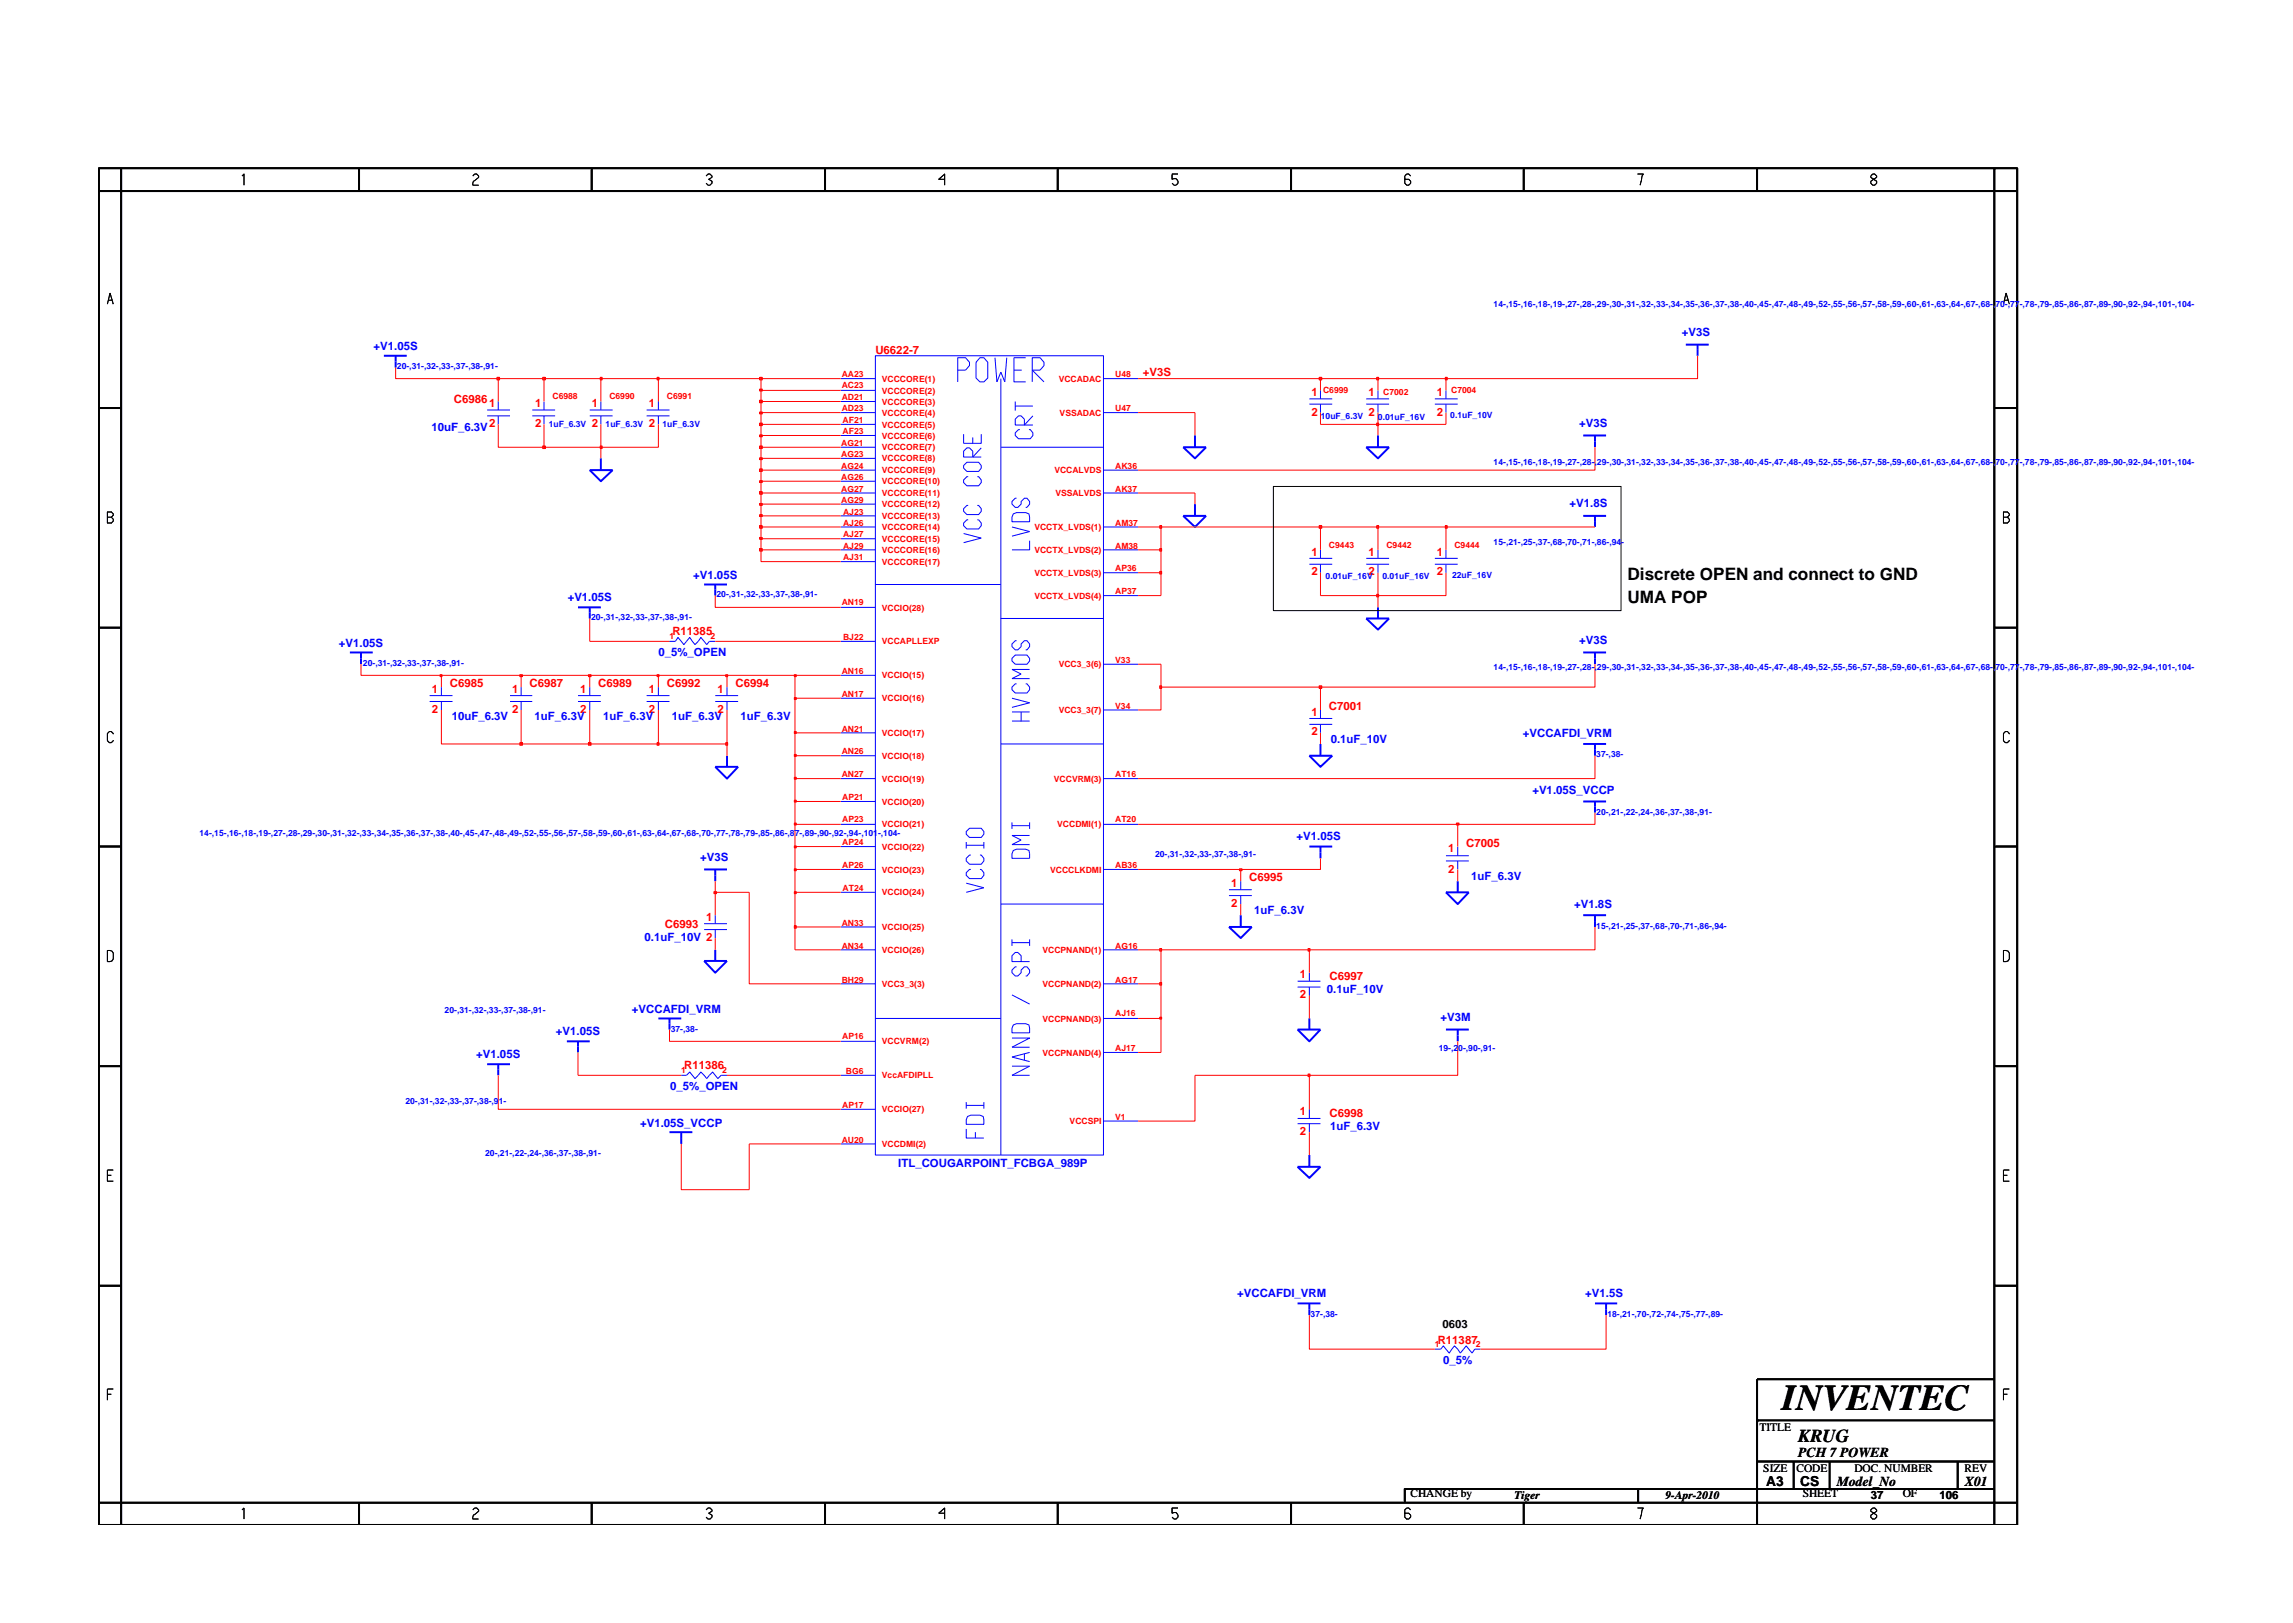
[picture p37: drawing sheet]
<svg xmlns="http://www.w3.org/2000/svg" width="297mm" height="210mm" viewBox="0 0 297 210" stroke-linecap="round" stroke-linejoin="round" font-family="sans-serif">
<defs><g id="words">
<text font-size="4.7" x="230.8" y="182.6">INVENTEC</text>
<text font-size="2.4" x="232.9" y="186.8">KRUG</text>
<g font-size="2.2">
<text x="210.8" y="75.2">Discrete OPEN and connect to GND</text>
<text x="210.8" y="78.1">UMA POP</text>
</g>
<g font-size="1.8">
<text x="232.9" y="188.8">PCH 7 POWER</text>
<text x="228.8" y="192.5">A3</text>
<text x="233.2" y="192.6">CS</text>
<text x="237.9" y="192.5">Model_No</text>
<text x="254.5" y="192.5">X01</text>
</g>
<g font-size="1.5" fill="#00f">
<text x="48.4" y="45.3">+V1.05S</text>
<text x="217.9" y="43.5">+V3S</text>
<text x="55.9" y="55.8">10uF_6.3V</text>
<text x="204.6" y="55.4">+V3S</text>
<text x="203.3" y="65.7">+V1.8S</text>
<text x="73.5" y="77.9">+V1.05S</text>
<text x="89.8" y="75">+V1.05S</text>
<text x="43.9" y="83.8">+V1.05S</text>
<text x="204.6" y="83.5">+V3S</text>
<text x="85.3" y="84.9">0_5%_OPEN</text>
<text x="58.5" y="93.2">10uF_6.3V</text>
<text x="69.3" y="93.2">1uF_6.3V</text>
<text x="78.1" y="93.2">1uF_6.3V</text>
<text x="87" y="93.2">1uF_6.3V</text>
<text x="95.9" y="93.2">1uF_6.3V</text>
<text x="197.3" y="95.5">+VCCAFDI_VRM</text>
<text x="172.4" y="96.2">0.1uF_10V</text>
<text x="198.5" y="102.9">+V1.05S_VCCP</text>
<text x="90.7" y="111.6">+V3S</text>
<text x="168" y="108.8">+V1.05S</text>
<text x="190.6" y="114">1uF_6.3V</text>
<text x="162.5" y="118.4">1uF_6.3V</text>
<text x="203.9" y="117.7">+V1.8S</text>
<text x="83.5" y="121.9">0.1uF_10V 2</text>
<text x="81.9" y="131.2">+VCCAFDI_VRM</text>
<text x="171.9" y="128.6">0.1uF_10V</text>
<text x="61.7" y="137.1">+V1.05S</text>
<text x="72" y="134.1">+V1.05S</text>
<text x="186.6" y="132.2">+V3M</text>
<text x="86.8" y="141.2">0_5%_OPEN</text>
<text x="82.9" y="146">+V1.05S_VCCP</text>
<text x="172.3" y="146.4">1uF_6.3V</text>
<text x="116.4" y="151.2">ITL_COUGARPOINT_FCBGA_989P</text>
<text x="160.3" y="168">+VCCAFDI_VRM</text>
<text x="205.4" y="168">+V1.5S</text>
<text x="186.9" y="176.6">0_5%</text>
</g>
<g font-size="1.5" fill="#f00">
<text x="113.4" y="45.9">U6622-7</text>
<text x="58.8" y="52.3">C6986</text>
<text x="63.4" y="52.8">1</text>
<text x="69.3" y="52.8">1</text>
<text x="76.7" y="52.8">1</text>
<text x="84" y="52.8">1</text>
<text x="148.1" y="48.7">+V3S</text>
<text x="169.9" y="51.3">1</text>
<text x="169.9" y="53.9">2</text>
<text x="177.3" y="51.3">1</text>
<text x="177.3" y="53.9">2</text>
<text x="186.1" y="51.3">1</text>
<text x="186.1" y="53.9">2</text>
<text x="63.4" y="55.3">2</text>
<text x="69.3" y="55.3">2</text>
<text x="76.7" y="55.3">2</text>
<text x="84" y="55.3">2</text>
<text x="169.9" y="72">1</text>
<text x="177.3" y="72">1</text>
<text x="186.1" y="72">1</text>
<text x="169.9" y="74.5">2</text>
<text x="177.3" y="74.5">2</text>
<text x="186.1" y="74.5">2</text>
<text x="87.1" y="82.3">R11385</text>
<text x="55.9" y="89.8">1</text>
<text x="58.3" y="89">C6985</text>
<text x="66.3" y="89.8">1</text>
<text x="68.6" y="89">C6987</text>
<text x="75.2" y="89.8">1</text>
<text x="77.5" y="89">C6989</text>
<text x="84" y="89.8">1</text>
<text x="86.4" y="89">C6992</text>
<text x="92.9" y="89.8">1</text>
<text x="95.3" y="89">C6994</text>
<text x="55.9" y="92.3">2</text>
<text x="66.3" y="92.3">2</text>
<text x="75.2" y="92.3">2</text>
<text x="84" y="92.3">2</text>
<text x="92.9" y="92.3">2</text>
<text x="169.9" y="92.7">1</text>
<text x="169.9" y="95.3">2</text>
<text x="172.2" y="92">C7001</text>
<text x="187.6" y="110.4">1</text>
<text x="187.6" y="113.1">2</text>
<text x="189.9" y="109.7">C7005</text>
<text x="91.5" y="119.3">1</text>
<text x="159.5" y="114.9">1</text>
<text x="159.5" y="117.5">2</text>
<text x="161.8" y="114.2">C6995</text>
<text x="86.1" y="120.2">C6993</text>
<text x="168.4" y="126.7">1</text>
<text x="168.4" y="129.3">2</text>
<text x="172.2" y="126.9">C6997</text>
<text x="88.6" y="138.5">R11386</text>
<text x="168.4" y="144.5">1</text>
<text x="168.4" y="147.1">2</text>
<text x="172.2" y="144.7">C6998</text>
<text x="186.2" y="174.1">R11387</text>
</g>
<g font-size="1.5">
<text x="186.9" y="172">0603</text>
<text x="227.9" y="185.3">TITLE</text>
<text x="228.4" y="190.7">SIZE</text>
<text x="232.7" y="190.7">CODE</text>
<text x="240.2" y="190.7">DOC. NUMBER</text>
<text x="254.5" y="190.7">REV</text>
<text x="182.7" y="194">CHANGE by</text>
<text x="196.2" y="194.3">Tiger</text>
<text x="215.8" y="194.3">9-Apr-2010</text>
<text x="233.5" y="194">SHEET</text>
<text x="242.3" y="194.3">37</text>
<text x="246.5" y="194">OF</text>
<text x="251.2" y="194.3">106</text>
</g>
<g font-size="1.1" fill="#00f">
<text x="193.5" y="39.8">14-,15-,16-,18-,19-,27-,28-,29-,30-,31-,32-,33-,34-,35-,36-,37-,38-,40-,45-,47-,48-,49-,52-,55-,56-,57-,58-,59-,60-,61-,63-,64-,67-,68-,70-,77-,78-,79-,85-,86-,87-,89-,90-,92-,94-,101-,104-</text>
<text x="51.4" y="47.8">20-,31-,32-,33-,37-,38-,91-</text>
<text x="71.1" y="55.3">1uF_6.3V</text>
<text x="78.4" y="55.3">1uF_6.3V</text>
<text x="85.8" y="55.3">1uF_6.3V</text>
<text x="171.1" y="54.3">10uF_6.3V</text>
<text x="178.5" y="54.4">0.01uF_16V</text>
<text x="187.9" y="54.1">0.1uF_10V</text>
<text x="193.5" y="60.2">14-,15-,16-,18-,19-,27-,28-,29-,30-,31-,32-,33-,34-,35-,36-,37-,38-,40-,45-,47-,48-,49-,52-,55-,56-,57-,58-,59-,60-,61-,63-,64-,67-,68-,70-,77-,78-,79-,85-,86-,87-,89-,90-,92-,94-,101-,104-</text>
<text x="193.5" y="70.6">15-,21-,25-,37-,68-,70-,71-,86-,94-</text>
<text x="92.8" y="77.4">20-,31-,32-,33-,37-,38-,91-</text>
<text x="171.7" y="75">0.01uF_16V</text>
<text x="179.1" y="75">0.01uF_16V</text>
<text x="188.1" y="74.9">22uF_16V</text>
<text x="76.6" y="80.3">20-,31-,32-,33-,37-,38-,91-</text>
<text x="47" y="86.3">20-,31-,32-,33-,37-,38-,91-</text>
<text x="193.5" y="86.8">14-,15-,16-,18-,19-,27-,28-,29-,30-,31-,32-,33-,34-,35-,36-,37-,38-,40-,45-,47-,48-,49-,52-,55-,56-,57-,58-,59-,60-,61-,63-,64-,67-,68-,70-,77-,78-,79-,85-,86-,87-,89-,90-,92-,94-,101-,104-</text>
<text x="206.8" y="98.1">37-,38-</text>
<text x="206.8" y="105.6">20-,21-,22-,24-,36-,37-,38-,91-</text>
<text x="25.9" y="108.4">14-,15-,16-,18-,19-,27-,28-,29-,30-,31-,32-,33-,34-,35-,36-,37-,38-,40-,45-,47-,48-,49-,52-,55-,56-,57-,58-,59-,60-,61-,63-,64-,67-,68-,70-,77-,78-,79-,85-,86-,87-,89-,90-,92-,94-,101-,104-</text>
<text x="149.6" y="111.1">20-,31-,32-,33-,37-,38-,91-</text>
<text x="206.8" y="120.3">15-,21-,25-,37-,68-,70-,71-,86-,94-</text>
<text x="57.6" y="131.2">20-,31-,32-,33-,37-,38-,91-</text>
<text x="86.9" y="133.7">37-,38-</text>
<text x="186.4" y="136.1">19-,20-,90-,91-</text>
<text x="52.5" y="143">20-,31-,32-,33-,37-,38-,91-</text>
<text x="62.9" y="149.8">20-,21-,22-,24-,36-,37-,38-,91-</text>
<text x="169.8" y="170.6">37-,38-</text>
<text x="208.2" y="170.6">18-,21-,70-,72-,74-,75-,77-,89-</text>
</g>
<g font-size="1.1" fill="#f00">
<text x="71.6" y="51.7">C6988</text>
<text x="78.9" y="51.7">C6990</text>
<text x="86.4" y="51.7">C6991</text>
<text x="109" y="50.3">AC23</text>
<text x="109" y="51.8">AD21</text>
<text x="109" y="53.3">AD23</text>
<text x="109" y="48.9">AA23</text>
<text x="114.2" y="51">VCCCORE(2)</text>
<text x="114.2" y="52.4">VCCCORE(3)</text>
<text x="114.2" y="53.9">VCCCORE(4)</text>
<text x="114.2" y="49.5">VCCCORE(1)</text>
<text x="137.1" y="49.5">VCCADAC</text>
<text x="137.3" y="53.9">VSSADAC</text>
<text x="144.5" y="48.9">U48</text>
<text x="144.5" y="53.3">U47</text>
<text x="171.4" y="50.9">C6999</text>
<text x="179.2" y="51.1">C7002</text>
<text x="188" y="50.9">C7004</text>
<text x="109" y="57.8">AG21</text>
<text x="109" y="59.2">AG23</text>
<text x="109.2" y="54.8">AF21</text>
<text x="109.2" y="56.2">AF23</text>
<text x="114.2" y="55.4">VCCCORE(5)</text>
<text x="114.2" y="56.8">VCCCORE(6)</text>
<text x="114.2" y="58.3">VCCCORE(7)</text>
<text x="114.2" y="59.8">VCCCORE(8)</text>
<text x="109" y="62.2">AG26</text>
<text x="109" y="63.7">AG27</text>
<text x="109" y="65.1">AG29</text>
<text x="109" y="60.7">AG24</text>
<text x="114.2" y="62.7">VCCCORE(10)</text>
<text x="114.2" y="64.3">VCCCORE(11)</text>
<text x="114.2" y="65.7">VCCCORE(12)</text>
<text x="114.2" y="61.3">VCCCORE(9)</text>
<text x="136.6" y="61.3">VCCALVDS</text>
<text x="136.7" y="64.3">VSSALVDS</text>
<text x="144.5" y="60.7">AK36</text>
<text x="144.5" y="63.7">AK37</text>
<text x="109.2" y="66.7">AJ23</text>
<text x="109.2" y="68.1">AJ26</text>
<text x="109.2" y="69.5">AJ27</text>
<text x="109.2" y="71.1">AJ29</text>
<text x="114.2" y="67.2">VCCCORE(13)</text>
<text x="114.2" y="68.7">VCCCORE(14)</text>
<text x="114.2" y="70.2">VCCCORE(15)</text>
<text x="114.2" y="71.6">VCCCORE(16)</text>
<text x="134" y="68.7">VCCTX_LVDS(1)</text>
<text x="134" y="71.6">VCCTX_LVDS(2)</text>
<text x="144.5" y="68.1">AM37</text>
<text x="144.5" y="71.1">AM38</text>
<text x="172.2" y="70.9">C9443</text>
<text x="179.6" y="70.9">C9442</text>
<text x="188.4" y="70.9">C9444</text>
<text x="109.2" y="72.5">AJ31</text>
<text x="114.2" y="73.2">VCCCORE(17)</text>
<text x="134" y="74.6">VCCTX_LVDS(3)</text>
<text x="134" y="77.6">VCCTX_LVDS(4)</text>
<text x="144.5" y="74">AP36</text>
<text x="144.5" y="77">AP37</text>
<text x="86.7" y="82.7">1</text>
<text x="92" y="82.7">2</text>
<text x="109" y="78.4">AN19</text>
<text x="109.2" y="82.9">BJ22</text>
<text x="114.2" y="83.5">VCCAPLLEXP</text>
<text x="114.2" y="79.1">VCCIO(28)</text>
<text x="109" y="87.3">AN16</text>
<text x="114.2" y="87.9">VCCIO(15)</text>
<text x="137.1" y="86.5">VCC3_3(6)</text>
<text x="144.5" y="85.9">V33</text>
<text x="109" y="90.3">AN17</text>
<text x="109" y="94.8">AN21</text>
<text x="114.2" y="90.9">VCCIO(16)</text>
<text x="114.2" y="95.3">VCCIO(17)</text>
<text x="137.1" y="92.4">VCC3_3(7)</text>
<text x="144.5" y="91.8">V34</text>
<text x="109" y="97.7">AN26</text>
<text x="109" y="100.6">AN27</text>
<text x="114.2" y="98.3">VCCIO(18)</text>
<text x="114.2" y="101.3">VCCIO(19)</text>
<text x="136.5" y="101.3">VCCVRM(3)</text>
<text x="144.5" y="100.6">AT16</text>
<text x="109.1" y="103.6">AP21</text>
<text x="109.1" y="106.5">AP23</text>
<text x="114.2" y="104.2">VCCIO(20)</text>
<text x="114.2" y="107.2">VCCIO(21)</text>
<text x="137" y="107.2">VCCDMI(1)</text>
<text x="144.5" y="106.5">AT20</text>
<text x="109.1" y="109.5">AP24</text>
<text x="109.1" y="112.5">AP26</text>
<text x="114.2" y="110.1">VCCIO(22)</text>
<text x="114.2" y="113">VCCIO(23)</text>
<text x="136" y="113">VCCCLKDMI</text>
<text x="144.5" y="112.5">AB36</text>
<text x="109" y="119.9">AN33</text>
<text x="109.2" y="115.4">AT24</text>
<text x="114.2" y="116">VCCIO(24)</text>
<text x="109" y="122.9">AN34</text>
<text x="114.2" y="120.5">VCCIO(25)</text>
<text x="114.2" y="123.5">VCCIO(26)</text>
<text x="135" y="123.5">VCCPNAND(1)</text>
<text x="144.5" y="122.9">AG16</text>
<text x="109" y="127.3">BH29</text>
<text x="114.2" y="127.9">VCC3_3(3)</text>
<text x="135" y="127.9">VCCPNAND(2)</text>
<text x="144.5" y="127.3">AG17</text>
<text x="144.5" y="131.7">AJ16</text>
<text x="109.1" y="134.6">AP16</text>
<text x="114.2" y="135.3">VCCVRM(2)</text>
<text x="135" y="132.3">VCCPNAND(3)</text>
<text x="135" y="136.7">VCCPNAND(4)</text>
<text x="144.5" y="136.2">AJ17</text>
<text x="88.3" y="139">1</text>
<text x="93.6" y="139">2</text>
<text x="109.1" y="143.5">AP17</text>
<text x="109.6" y="139.1">BG6</text>
<text x="114.2" y="139.7">VccAFDIPLL</text>
<text x="109" y="148">AU20</text>
<text x="114.2" y="148.6">VCCDMI(2)</text>
<text x="114.2" y="144.1">VCCIO(27)</text>
<text x="138.6" y="145.6">VCCSPI</text>
<text x="144.5" y="145.1">V1</text>
<text x="185.9" y="174.4">1</text>
<text x="191.2" y="174.4">2</text>
</g>
</g></defs>
<g fill="none" stroke="#00f" stroke-width=".25">
<path d="M49.7 46.1h3M51.3 46.1v1.5M77.8 59.4v1.5M153.3 57.9h2.9l-1.4 1.5zM154.8 56.4v1.5M177 57.9h2.9l-1.4 1.5zM178.5 56.4v1.5M205.1 56.4h3M206.6 56.4v1.5M218.4 44.6h2.9M219.9 44.6v1.5M74.9 78.7h2.9"/>
<path d="M76.4 60.9h3l-1.6 1.4zM76.4 78.7v1.4M91.2 75.7h3M92.7 75.7v1.5M153.3 66.8h2.9l-1.4 1.5zM154.8 65.3v1.5M178.5 78.7v1.4M205.1 66.8h3M206.6 66.8v1.5M45.3 84.5h3M46.8 84.5v1.5M92.7 99.3h2.9l-1.4 1.6z"/>
<path d="M94.2 97.9v1.4M169.6 97.9h3l-1.5 1.4zM171.1 96.4v1.5M177 80.1h2.9l-1.4 1.5zM205.1 84.5h3M205.1 96.4h3M206.6 84.5v1.5M206.6 96.4v1.5M91.2 112.6h3M92.7 112.6v1.6M160.7 118.6v1.5M169.6 109.7h3"/>
<path d="M171.1 109.7v1.5M187.3 115.6h3l-1.5 1.5zM188.8 114.2v1.4M205.1 103.8h3M205.1 118.6h3M206.6 103.8v1.5M206.6 118.6v1.5M63.1 137.9h3M64.5 137.9v1.4M73.4 134.9h3M74.9 134.9v1.4M85.3 131.9h3"/>
<path d="M86.7 131.9v1.5M91.2 124.5h3l-1.5 1.5zM92.7 123v1.5M159.2 120.1h3l-1.5 1.4zM168.1 133.4h3l-1.5 1.5zM169.6 131.9v1.5M187.3 133.4h3M188.8 133.4v1.5M86.7 146.7h3M88.3 146.7v1.5M168.1 151.2h3l-1.5 1.4zM169.6 149.6v1.6"/>
<path d="M168.1 168.9h3M169.6 168.9v1.5M206.6 168.9h2.9M208.1 168.9v1.5"/>
</g>
<g fill="none" stroke="#00f" stroke-width=".13">
<path d="M63.1 53.1h3M63.1 53.9h3M64.5 52v1.1M64.5 53.9v1.1M68.9 53.1h3M68.9 53.9h3M70.5 52v1.1M70.5 53.9v1.1M76.4 53.1h3M76.4 53.9h3M77.8 52v1.1M77.8 53.9v1.1"/>
<path d="M83.8 53.1h2.9M83.8 53.9h2.9M85.3 52v1.1M85.3 53.9v1.1M108.9 49.1h4.5M108.9 50.6h4.5M108.9 52h4.5M108.9 53.5h4.5M108.9 55h4.5M108.9 56.4h4.5M108.9 57.9h4.5M108.9 59.4h4.5"/>
<path d="M113.4 46.1h29.5v103.5h-29.5zM124.1 47.9h1l.5-.5v-.5l-.5-.6h-1v3.2M124.8 56.2v1.2h2.3v-1.2M126 56.7v.7M126.9 46.3h.6l.5 .6v2.1l-.5 .5h-.6l-.5-.5v-2.1zM127.1 58l-1.1 1.2v-.8l-.4-.4h-.3l-.5 .4v.8h2.3M128.9 46.3l.2 3.2 .6-1.3 .5 1.3 .2-3.2M129.7 57.9h13.2M129.7 49.1v100.5M131.3 47.9h1.1M131.5 52v1.2M131.5 52.6h2.3"/>
<path d="M132.1 55.7h-.2l-.4 .4v.3l.4 .4h1.6l.3-.4v-.3l-.3-.4h-.2M132.9 46.3h-1.6v3.2h1.6M133.7 49.5v-3.2h1l.5 .6v.5l-.5 .5h-1l1.5 1.6M133.8 53.9l-1.1 1.2v-.8l-.4-.4h-.4l-.4 .4v.8h2.3M142.9 49.1h4.5M142.9 53.5h4.5M169.6 51.7h3M169.6 52.4h3M171.1 50.6v1.1M171.1 52.4v1.1M177 51.7h2.9M177 52.4h2.9"/>
<path d="M178.5 50.6v1.1M178.5 52.4v1.1M185.9 51.7h2.9M185.9 52.4h2.9M187.3 50.6v1.1M187.3 52.4v1.1M108.9 60.9h4.5M108.9 62.3h4.5M108.9 63.9h4.5M108.9 65.3h4.5M108.9 66.8h4.5M108.9 68.3h4.5"/>
<path d="M108.9 69.8h4.5M108.9 71.2h4.5M108.9 78.7h4.5M108.9 72.8h4.5M113.4 75.7h16.3M124.8 60.3l.5-.4h1.5l.3 .4v.3l-.3 .5h-1.5l-.5-.5zM124.8 69.1l2.3 .6-2.3 .6M125.4 67.3h-.1l-.5 .5v.3l.5 .4h1.5l.3-.4v-.3l-.3-.5h-.2M125.4 65.5h-.1l-.5 .4v.3l.5 .5h1.5l.3-.5v-.3l-.3-.4h-.2M125.4 61.8h-.1l-.5 .4v.3l.5 .4h1.5l.3-.4v-.3l-.3-.4h-.2M131.1 68.3l2.3 .6-2.3 .6M131.3 66.6l.4-.2h1.2l.4 .2 .1 1h-2.3v-.6z"/>
<path d="M131.7 64.5h-.2l-.4 .5v.3l.4 .4h.4l.4-.4v-.3l.4-.5h.3l.4 .5v.3l-.4 .4h-.1M133.4 70v1.2h-2.3M142.9 60.9h4.5M142.9 63.9h4.5M142.9 68.3h4.5M142.9 71.2h4.5M142.9 77.2h4.5M142.9 74.2h4.5M169.6 72.3h3M169.6 73.1h3M171.1 71.2v1.1M171.1 73.1v1.1"/>
<path d="M177 72.3h2.9M177 73.1h2.9M178.5 71.2v1.1M178.5 73.1v1.1M185.9 72.3h2.9M185.9 73.1h2.9M187.3 71.2v1.1M187.3 73.1v1.1M55.7 90.1h2.9M55.7 90.9h2.9M57.2 89v1.1M57.2 90.9v1.1"/>
<path d="M66.1 90.1h2.8M66.1 90.9h2.8M67.5 89v1.1M67.5 90.9v1.1M74.9 90.1h2.9M74.9 90.9h2.9M76.4 89v1.1M76.4 90.9v1.1M83.8 90.1h2.9M83.8 90.9h2.9M85.3 89v1.1M85.3 90.9v1.1"/>
<path d="M86.7 83.1h.8l.3-.5 .8 .9 .8-.9 .6 .9 .8-.9 .8 .9 .3-.4h.8M92.7 90.1h2.9M92.7 90.9h2.9M94.2 89v1.1M94.2 90.9v1.1M108.9 94.9h4.5M108.9 97.9h4.5M108.9 87.5h4.5M108.9 90.5h4.5M108.9 83.1h4.5M129.7 96.4h13.2M129.7 80.1h13.2"/>
<path d="M131.1 93.4h2.3M131.1 92.2h2.3M131.1 90.5l2.3 .5-2.3 .6M131.5 84.9h1.5l.4 .4v.3l-.4 .4h-1.5l-.4-.4v-.3zM131.7 88.6h-.2l-.4 .4v.4l.4 .4h1.5l.4-.4v-.4l-.4-.4h-.1M131.7 83h-.2l-.4 .4v.4l.4 .4h.4l.4-.4v-.4l.4-.4h.3l.4 .4v.4l-.4 .4h-.1M132.3 92.2v1.2M133.4 86.7h-2.3l1.2 .6-1.2 .6h2.3M142.9 86h4.5M142.9 92h4.5M169.6 93.1h3M169.6 93.8h3"/>
<path d="M171.1 92v1.1M171.1 93.8v1.1M91.2 119.7h3M92.7 118.6v1.1M108.9 100.9h4.5M108.9 103.8h4.5M108.9 112.6h4.5M108.9 115.6h4.5M108.9 106.8h4.5M108.9 109.7h4.5M125.2 107.7l.4-.4h1.5l.4 .4v.4l-.4 .4h-1.5l-.4-.4zM125.2 114.4l2.3 .6-2.3 .6"/>
<path d="M125.2 109.1v.8M125.2 109.5h2.3M125.8 112.6h-.2l-.4 .5v.3l.4 .4h1.5l.4-.4v-.3l-.4-.5h-.2M125.8 110.8h-.2l-.4 .4v.3l.4 .5h1.5l.4-.5v-.3l-.4-.4h-.2M127.5 109.1v.8M129.7 117.1h13.2M131.1 106.5v.9M131.1 107h2.3M131.3 110.2l.4-.2h1.2l.4 .2 .1 1h-2.3v-.6zM133.4 106.5v.9M133.4 108.2h-2.3l1.2 .6-1.2 .6h2.3M142.9 100.9h4.5"/>
<path d="M142.9 112.6h4.5M142.9 106.8h4.5M159.2 115.3h3M159.2 116h3M160.7 114.2v1.1M160.7 116v1.1M187.3 110.9h3M187.3 111.5h3M188.8 109.7v1.2M188.8 111.5v1.1M88.3 139.3h.6l.5-.4 .6 .8 .8-.8 .8 .8 .7-.8 .7 .8 .4-.4h.8M91.2 120.4h3"/>
<path d="M92.7 120.4v1.1M108.9 134.9h4.5M108.9 139.3h4.5M108.9 127.5h4.5M108.9 123h4.5M108.9 120.1h4.5M113.4 131.9h16.3M131.1 134.5h2.3l-2.3 1.2h2.3M131.1 138.1h2.3l-2.3 1.2h2.3M131.1 121.7v.8M131.1 128.9l2.3 1.2M131.1 122.1h2.3"/>
<path d="M131.3 132.8l.4-.2h1.2l.4 .2 .1 1h-2.3v-.6zM131.7 125.3h-.2l-.4 .4v.3l.4 .4h.4l.4-.4v-.3l.4-.4h.3l.4 .4v.3l-.4 .4h-.1M132.3 124.6v-.8l-.4-.4h-.4l-.4 .4v.8h2.3M132.7 136.5v.9M133.4 121.7v.8M133.4 136.3l-2.3 .6 2.3 .6M142.9 136.3h4.5M142.9 131.9h4.5M142.9 127.5h4.5M142.9 123h4.5M168.1 127.1h3M168.1 127.9h3"/>
<path d="M169.6 126v1.1M169.6 127.9v1.1M108.9 143.7h4.5M108.9 148.2h4.5M125.2 146.2v1.2h2.3M125.2 142.8v.8M125.2 143.2h2.3M125.3 144.6l.5-.1h1.1l.5 .1 .1 1.1h-2.3v-.6zM126.4 146.7v.7M127.5 142.8v.8M142.9 145.2h4.5M168.1 144.9h3"/>
<path d="M168.1 145.6h3M169.6 143.7v1.2M169.6 145.6v1.1M185.9 174.8h.7l.4-.4 .7 .9 .7-.9 .8 .9 .7-.9 .8 .9 .3-.5h.8"/>
</g>
<path d="M64.5 139.3v4.4h44.4M74.9 136.3v3h13.4M94.2 139.3h14.7M88.3 148.2v5.9h8.8v-5.9h11.8M169.6 143.7v-4.4h-14.8v5.9h-7.4M169.6 146.7v2.9M169.6 170.4v4.4h16.3M208.1 170.4v4.4h-16.3" fill="none" stroke="#f00" stroke-width=".13"/>
<path d="M169.4 139.1h.3v.4h-.3z" fill="#8e2323"/>
<path d="M86.7 133.4v1.5h22.2M147.4 131.9h3v4.4h-3M169.4 139.1h.3v.4h-.3zM188.8 134.9v4.4h-19.2" fill="none" stroke="#f00" stroke-width=".13"/>
<path d="M150.2 131.8h.3v.2h-.3z" fill="#8e2323"/>
<path d="M97.1 115.6v11.9h11.8M147.4 127.5h3v4.4M150.2 131.8h.3v.2h-.3zM169.6 129v2.9" fill="none" stroke="#f00" stroke-width=".13"/>
<path d="M150.2 127.3h.3v.3h-.3z" fill="#8e2323"/>
<path d="M92.7 121.5v1.5M103 120.1v2.9h5.9M147.4 123h3v4.5M150.2 127.3h.3v.3h-.3zM169.6 123v3" fill="none" stroke="#f00" stroke-width=".13"/>
<path d="M150.2 122.9h.3v.3h-.3z" fill="#8e2323"/>
<path d="M150.2 122.9h.3v.3h-.3zM150.4 123h19.2" fill="none" stroke="#f00" stroke-width=".13"/>
<path d="M169.4 122.9h.3v.3h-.3z" fill-rule="evenodd" fill="#8e2323"/>
<path d="M169.4 122.9h.3v.3h-.3zM206.6 120.1v2.9h-37" fill="none" stroke="#f00" stroke-width=".13"/>
<path d="M102.9 119.9h.3v.4h-.3z" fill-rule="evenodd" fill="#8e2323"/>
<path d="M92.7 115.6v3M102.9 119.9h.3v.4h-.3zM103 115.6v4.5h5.9M160.7 117.1v1.5" fill="none" stroke="#f00" stroke-width=".13"/>
<path d="M92.5 115.5h.3v.3h-.3z" fill-rule="evenodd" fill="#8e2323"/>
<path d="M92.5 115.5h.3v.3h-.3zM92.7 114.2v1.4h4.4" fill="none" stroke="#f00" stroke-width=".13"/>
<path d="M102.9 115.5h.3v.3h-.3z" fill-rule="evenodd" fill="#8e2323"/>
<path d="M102.9 115.5h.3v.3h-.3zM103 112.6v3h5.9M160.7 112.6v1.6M188.8 112.6v1.6" fill="none" stroke="#f00" stroke-width=".13"/>
<path d="M102.9 112.6h.3v.2h-.3z" fill-rule="evenodd" fill="#8e2323"/>
<path d="M102.9 112.6h.3v.2h-.3zM103 109.7v2.9h5.9M147.4 112.6h13.3" fill="none" stroke="#f00" stroke-width=".13"/>
<path d="M160.6 112.6h.3v.2h-.3z" fill="#8e2323"/>
<path d="M160.6 112.6h.3v.2h-.3zM171.1 111.2v1.4h-10.4" fill="none" stroke="#f00" stroke-width=".13"/>
<path d="M102.9 109.6h.3v.2h-.3z" fill="#8e2323"/>
<path d="M102.9 109.6h.3v.2h-.3zM103 106.8v2.9h5.9M188.8 106.8v2.9" fill="none" stroke="#f00" stroke-width=".13"/>
<path d="M102.9 106.6h.3v.3h-.3z" fill="#8e2323"/>
<path d="M102.9 106.6h.3v.3h-.3zM103 103.8v3h5.9M147.4 106.8h41.4" fill="none" stroke="#f00" stroke-width=".13"/>
<path d="M188.7 106.6h.3v.3h-.3z" fill="#8e2323"/>
<path d="M188.7 106.6h.3v.3h-.3zM206.6 105.3v1.5h-17.8" fill="none" stroke="#f00" stroke-width=".13"/>
<path d="M102.9 103.7h.3v.2h-.3z" fill="#8e2323"/>
<path d="M102.9 103.7h.3v.2h-.3zM103 100.9v2.9h5.9" fill="none" stroke="#f00" stroke-width=".13"/>
<path d="M102.9 100.7h.3v.3h-.3z" fill="#8e2323"/>
<path d="M94.2 96.4v1.5M103 97.9v3h5.9M206.6 97.9v3h-59.2M102.9 100.7h.3v.3h-.3z" fill="none" stroke="#f00" stroke-width=".13"/>
<path d="M102.9 97.7h.3v.3h-.3z" fill="#8e2323"/>
<path d="M57.2 92v4.4h10.3M102.9 97.7h.3v.3h-.3zM103 94.9v3h5.9" fill="none" stroke="#f00" stroke-width=".13"/>
<path d="M67.3 96.2h.4v.3h-.4z" fill-rule="evenodd" fill="#8e2323"/>
<path d="M67.3 96.2h.4v.3h-.4zM67.5 92v4.4h8.9" fill="none" stroke="#f00" stroke-width=".13"/>
<path d="M76.2 96.2h.4v.3h-.4z" fill-rule="evenodd" fill="#8e2323"/>
<path d="M76.2 96.2h.4v.3h-.4zM76.4 92v4.4h8.9" fill="none" stroke="#f00" stroke-width=".13"/>
<path d="M85.1 96.2h.3v.3h-.3z" fill-rule="evenodd" fill="#8e2323"/>
<path d="M85.1 96.2h.3v.3h-.3zM85.3 92v4.4h8.9" fill="none" stroke="#f00" stroke-width=".13"/>
<path d="M94 96.2h.3v.3h-.3z" fill-rule="evenodd" fill="#8e2323"/>
<path d="M94 96.2h.3v.3h-.3zM94.2 92v4.4M171.1 94.9v1.5" fill="none" stroke="#f00" stroke-width=".13"/>
<path d="M102.9 94.8h.3v.2h-.3z" fill="#8e2323"/>
<path d="M102.9 94.8h.3v.2h-.3zM103 90.5v4.4h5.9M150.4 89v3h-3M171.1 89v3" fill="none" stroke="#f00" stroke-width=".13"/>
<path d="M102.9 90.4h.3v.2h-.3z" fill-rule="evenodd" fill="#8e2323"/>
<path d="M57.2 87.5v1.5M67.5 87.5v1.5M76.4 87.5v1.5M85.3 87.5v1.5M94.2 87.5v1.5M102.9 90.4h.3v.2h-.3zM103 87.5v3h5.9" fill="none" stroke="#f00" stroke-width=".13"/>
<path d="M150.2 88.8h.3v.4h-.3z" fill="#8e2323"/>
<path d="M150.2 88.8h.3v.4h-.3zM150.4 86v3h20.7" fill="none" stroke="#f00" stroke-width=".13"/>
<path d="M170.9 88.8h.3v.4h-.3z" fill-rule="evenodd" fill="#8e2323"/>
<path d="M46.8 86v1.5h10.4M170.9 88.8h.3v.4h-.3zM206.6 86v3h-35.5" fill="none" stroke="#f00" stroke-width=".13"/>
<path d="M57 87.4h.3v.3h-.3z" fill-rule="evenodd" fill="#8e2323"/>
<path d="M57 87.4h.3v.3h-.3zM57.2 87.5h10.3" fill="none" stroke="#f00" stroke-width=".13"/>
<path d="M67.3 87.4h.4v.3h-.4z" fill-rule="evenodd" fill="#8e2323"/>
<path d="M67.3 87.4h.4v.3h-.4zM67.5 87.5h8.9" fill="none" stroke="#f00" stroke-width=".13"/>
<path d="M76.2 87.4h.4v.3h-.4z" fill-rule="evenodd" fill="#8e2323"/>
<path d="M76.2 87.4h.4v.3h-.4zM76.4 87.5h8.9" fill="none" stroke="#f00" stroke-width=".13"/>
<path d="M85.1 87.4h.3v.3h-.3z" fill-rule="evenodd" fill="#8e2323"/>
<path d="M85.1 87.4h.3v.3h-.3zM85.3 87.5h8.9" fill="none" stroke="#f00" stroke-width=".13"/>
<path d="M94 87.4h.3v.3h-.3z" fill-rule="evenodd" fill="#8e2323"/>
<path d="M94 87.4h.3v.3h-.3zM94.2 87.5h8.8" fill="none" stroke="#f00" stroke-width=".13"/>
<path d="M102.9 87.4h.3v.3h-.3z" fill-rule="evenodd" fill="#8e2323"/>
<path d="M92.7 77.2v1.5h16.2M150.4 74.2v3h-3M171.1 74.2v3h7.4v1.5M76.4 80.1v3h10.3M92.7 83.1h16.2M102.9 87.4h.3v.3h-.3zM103 87.5h5.9M147.4 86h3" fill="none" stroke="#f00" stroke-width=".13"/>
<path d="M178.3 77h.3v.3h-.3z" fill-rule="evenodd" fill="#8e2323"/>
<path d="M147.4 74.2h3M178.3 77h.3v.3h-.3zM178.5 74.2v3h8.8v-3" fill="none" stroke="#f00" stroke-width=".13"/>
<path d="M150.2 74h.3v.4h-.3z" fill="#8e2323"/>
<path d="M98.6 71.2v1.6h10.3M150.2 74h.3v.4h-.3zM150.4 71.2v3" fill="none" stroke="#f00" stroke-width=".13"/>
<path d="M98.4 71.1h.3v.3h-.3z" fill-rule="evenodd" fill="#8e2323"/>
<path d="M98.4 71.1h.3v.3h-.3zM98.6 69.8v1.4h10.3M147.4 71.2h3" fill="none" stroke="#f00" stroke-width=".13"/>
<path d="M150.2 71.1h.3v.3h-.3z" fill="#8e2323"/>
<path d="M150.2 71.1h.3v.3h-.3zM150.4 68.3v2.9M171.1 68.3v2.9M178.5 68.3v2.9M187.3 68.3v2.9" fill="none" stroke="#f00" stroke-width=".13"/>
<path d="M98.4 69.6h.3v.3h-.3z" fill-rule="evenodd" fill="#8e2323"/>
<path d="M98.4 69.6h.3v.3h-.3zM98.6 68.3v1.5h10.3" fill="none" stroke="#f00" stroke-width=".13"/>
<path d="M98.4 68.1h.3v.3h-.3z" fill-rule="evenodd" fill="#8e2323"/>
<path d="M98.4 68.1h.3v.3h-.3zM98.6 66.8v1.5h10.3M147.4 68.3h3" fill="none" stroke="#f00" stroke-width=".13"/>
<path d="M150.2 68.1h.3v.3h-.3z" fill="#8e2323"/>
<path d="M150.2 68.1h.3v.3h-.3zM150.4 68.3h20.7" fill="none" stroke="#f00" stroke-width=".13"/>
<path d="M170.9 68.1h.3v.3h-.3z" fill-rule="evenodd" fill="#8e2323"/>
<path d="M170.9 68.1h.3v.3h-.3zM171.1 68.3h7.4" fill="none" stroke="#f00" stroke-width=".13"/>
<path d="M178.3 68.1h.3v.3h-.3z" fill-rule="evenodd" fill="#8e2323"/>
<path d="M178.3 68.1h.3v.3h-.3zM178.5 68.3h8.8" fill="none" stroke="#f00" stroke-width=".13"/>
<path d="M187.2 68.1h.3v.3h-.3z" fill-rule="evenodd" fill="#8e2323"/>
<path d="M187.2 68.1h.3v.3h-.3zM187.3 68.3h19.3" fill="none" stroke="#f00" stroke-width=".13"/>
<path d="M98.4 66.7h.3v.2h-.3z" fill-rule="evenodd" fill="#8e2323"/>
<path d="M98.4 66.7h.3v.2h-.3zM98.6 65.3v1.5h10.3" fill="none" stroke="#f00" stroke-width=".13"/>
<path d="M98.4 65.2h.3v.3h-.3z" fill-rule="evenodd" fill="#8e2323"/>
<path d="M98.4 65.2h.3v.3h-.3zM98.6 63.9v1.4h10.3M154.8 63.9v1.4" fill="none" stroke="#f00" stroke-width=".13"/>
<path d="M98.4 63.7h.3v.3h-.3z" fill="#8e2323"/>
<path d="M98.4 63.7h.3v.3h-.3zM98.6 62.3v1.6h10.3M147.4 63.9h7.4" fill="none" stroke="#f00" stroke-width=".13"/>
<path d="M98.4 62.3h.3v.2h-.3z" fill-rule="evenodd" fill="#8e2323"/>
<path d="M98.4 62.3h.3v.2h-.3zM98.6 60.9v1.4h10.3" fill="none" stroke="#f00" stroke-width=".13"/>
<path d="M98.4 60.7h.3v.4h-.3z" fill="#8e2323"/>
<path d="M77.8 57.9v1.5M98.6 59.4v1.5h10.3M206.6 57.9v3h-59.2M98.4 60.7h.3v.4h-.3z" fill="none" stroke="#f00" stroke-width=".13"/>
<path d="M98.4 59.3h.3v.2h-.3z" fill-rule="evenodd" fill="#8e2323"/>
<path d="M64.5 55v2.9h6M98.4 59.3h.3v.2h-.3zM98.6 57.9v1.5h10.3" fill="none" stroke="#f00" stroke-width=".13"/>
<path d="M70.3 57.8h.3v.3h-.3z" fill="#8e2323"/>
<path d="M70.3 57.8h.3v.3h-.3zM70.5 55v2.9h7.3" fill="none" stroke="#f00" stroke-width=".13"/>
<path d="M77.8 57.8h.2v.3h-.2z" fill="#8e2323"/>
<path d="M77.8 57.8h.2v.3h-.2zM77.8 55v2.9h7.5v-2.9" fill="none" stroke="#f00" stroke-width=".13"/>
<path d="M98.4 57.8h.3v.3h-.3z" fill="#8e2323"/>
<path d="M98.4 57.8h.3v.3h-.3zM98.6 56.4v1.5h10.3" fill="none" stroke="#f00" stroke-width=".13"/>
<path d="M98.4 56.3h.3v.3h-.3z" fill-rule="evenodd" fill="#8e2323"/>
<path d="M98.4 56.3h.3v.3h-.3zM98.6 55v1.4h10.3M154.8 53.5v2.9M178.5 55v1.4" fill="none" stroke="#f00" stroke-width=".13"/>
<path d="M98.4 54.8h.3v.3h-.3z" fill="#8e2323"/>
<path d="M98.4 54.8h.3v.3h-.3zM98.6 53.5v1.5h10.3M171.1 53.5v1.5h7.4" fill="none" stroke="#f00" stroke-width=".13"/>
<path d="M178.3 54.8h.3v.3h-.3z" fill="#8e2323"/>
<path d="M178.3 54.8h.3v.3h-.3zM178.5 53.5v1.5h8.8v-1.5" fill="none" stroke="#f00" stroke-width=".13"/>
<path d="M98.4 53.4h.3v.2h-.3z" fill-rule="evenodd" fill="#8e2323"/>
<path d="M64.5 49.1v2.9M70.5 49.1v2.9M77.8 49.1v2.9M85.3 49.1v2.9M98.4 53.4h.3v.2h-.3zM98.6 52v1.5h10.3M147.4 53.5h7.4" fill="none" stroke="#f00" stroke-width=".13"/>
<path d="M98.4 51.8h.3v.4h-.3z" fill="#8e2323"/>
<path d="M98.4 51.8h.3v.4h-.3zM98.6 50.6v1.4h10.3" fill="none" stroke="#f00" stroke-width=".13"/>
<path d="M98.4 50.4h.3v.3h-.3z" fill="#8e2323"/>
<path d="M51.3 47.6v1.5h13.2M98.4 50.4h.3v.3h-.3zM98.6 49.1v1.5h10.3M171.1 49.1v1.5M178.5 49.1v1.5M187.3 49.1v1.5" fill="none" stroke="#f00" stroke-width=".13"/>
<path d="M64.4 48.9h.3v.3h-.3z" fill="#8e2323"/>
<path d="M64.4 48.9h.3v.3h-.3zM64.5 49.1h6" fill="none" stroke="#f00" stroke-width=".13"/>
<path d="M70.3 48.9h.3v.3h-.3z" fill="#8e2323"/>
<path d="M70.3 48.9h.3v.3h-.3zM70.5 49.1h7.3" fill="none" stroke="#f00" stroke-width=".13"/>
<path d="M77.8 48.9h.2v.3h-.2z" fill="#8e2323"/>
<path d="M77.8 48.9h.2v.3h-.2zM77.8 49.1h7.5" fill="none" stroke="#f00" stroke-width=".13"/>
<path d="M85.1 48.9h.3v.3h-.3z" fill="#8e2323"/>
<path d="M85.1 48.9h.3v.3h-.3zM85.3 49.1h13.3" fill="none" stroke="#f00" stroke-width=".13"/>
<path d="M98.4 48.9h.3v.3h-.3z" fill="#8e2323"/>
<path d="M98.4 48.9h.3v.3h-.3zM98.6 49.1h10.3M147.4 49.1h23.7" fill="none" stroke="#f00" stroke-width=".13"/>
<path d="M170.9 48.9h.3v.3h-.3z" fill="#8e2323"/>
<path d="M170.9 48.9h.3v.3h-.3zM171.1 49.1h7.4" fill="none" stroke="#f00" stroke-width=".13"/>
<path d="M178.3 48.9h.3v.3h-.3z" fill="#8e2323"/>
<path d="M178.3 48.9h.3v.3h-.3zM178.5 49.1h8.8" fill="none" stroke="#f00" stroke-width=".13"/>
<path d="M187.2 48.9h.3v.3h-.3z" fill="#8e2323"/>
<path d="M187.2 48.9h.3v.3h-.3zM219.9 46.1v3h-32.6" fill="none" stroke="#f00" stroke-width=".13"/>
<g fill="none" stroke="#000" stroke-width=".25">
<path d="M12.8 21.8h248.5v175.8h-248.5zM12.8 24.8h248.5M15.7 21.8v175.8M46.5 21.8v3M76.7 21.8v3M106.9 21.8v3M137 21.8v3M167.2 21.8v3M197.4 21.8v3M227.6 21.8v3M258.3 21.8v175.8M12.8 52.9h2.9"/>
<path d="M258.3 52.9h3M12.8 81.3h2.9M258.3 81.3h3M12.8 109.7h2.9M258.3 109.7h3M12.8 138.1h2.9M258.3 138.1h3M12.8 166.6h2.9M258.3 166.6h3M258.3 178.7h-30.7v18.9M12.8 194.7h248.5M46.5 194.7v2.9"/>
<path d="M76.7 194.7v2.9M106.9 194.7v2.9M137 194.7v2.9M167.2 194.7v2.9M197.4 194.7v2.9M212.2 192.9v1.8M227.6 184h30.7M227.6 189.3h30.7M232.4 189.3v3.6M237 189.3v3.6M253.6 189.3v3.6M258.3 192.9h-76.3v1.8"/>
</g>
<g fill="none" stroke="#000" stroke-width=".13">
<path d="M13.9 39.4l.4-1.4 .4 1.4M14 38.9h.5M31.4 22.8l.2-.3v1.5M61.2 22.8l.3-.3h.3l.2 .3v.2l-.7 .5-.1 .2v.3h.8M91.5 22.8l.2-.3h.3l.2 .3v.2l-.4 .2 .4 .3v.2l-.2 .3h-.3l-.2-.3M122.4 23.2h-.8l.8-.7v1.5M152.6 22.5h-.8v.7l.5-.1 .3 .4v.2l-.3 .3h-.2l-.3-.3M182 22.8l.2-.3h.3l.2 .3-.2-.3h-.3l-.2 .3v.9l.2 .3h.3l.2-.3v-.2l-.2-.3h-.5h.5l.2 .3v.2l-.2 .3h-.3l-.2-.3zM212.1 22.5h.8l-.2 .3-.2 1.2M242.3 22.8v.2l.8 .5v.2l-.2 .3h-.3l-.3-.3v-.2l.8-.5v-.2l-.2-.3h-.3zM259.5 39.4l.4-1.4 .4 1.4M259.6 38.9h.5"/>
<path d="M13.9 66.3h.5l.3 .3v.1l-.3 .3 .3 .3v.2l-.3 .3h-.5zM13.9 67h.5M165 63h45v16.1h-45zM259.5 67h.5l.3-.3v-.1l-.3-.3h-.5v1.5h.5l.3-.3v-.2l-.3-.3M13.9 95l.3-.2h.2l.3 .2v.1l-.3-.3h-.2l-.3 .2v1l.3 .2h.2l.3-.3-.3 .3h-.2l-.3-.2zM259.8 94.8h.2l.3 .2v.1l-.3-.3h-.2l-.3 .2v1l.3 .2h.2l.3-.3-.3 .3h-.2l-.3-.2v-1zM13.9 123.1l.6 .1 .2 .3v.7l-.2 .3-.6 .1zM259.5 123.1l.6 .1 .2 .3v.7l-.2 .3-.6 .1zM13.9 151.6v1.4h.8h-.8v-1.4h.8zM13.9 152.3h.5M259.5 152.3h.5M260.3 151.6h-.8v1.4h.8"/>
<path d="M14.7 179.9h-.8v1.5M260.3 179.9h-.8v1.5M13.9 180.6h.5M31.4 195.6l.2-.2v1.4M61.2 195.6l.3-.2h.3l.2 .2v.2l-.7 .5-.1 .2v.3h.8h-.8l.1-.5 .7-.5v-.2l-.2-.2h-.3zM91.5 195.6l.2-.2h.3l.2 .2v.2l-.4 .2 .4 .3v.2l-.2 .3h-.3l-.2-.3M121.6 196l.8-.6v1.4v-1.4l-.8 .6h.8zM151.8 195.4h.8h-.8v.6l.5-.1 .3 .4v.2l-.3 .3h-.2l-.3-.3 .3 .3h.2l.3-.3v-.2l-.3-.4-.5 .1zM182.7 195.6l-.2-.2h-.3l-.2 .2v.9l.2 .3h.3l.2-.3v-.2l-.2-.3h-.5M212.1 195.4h.8l-.2 .2-.2 1.2 .2-1.2 .2-.2zM242.3 195.6v.2l.8 .5v.2l-.2 .3h-.3l-.3-.3v-.2l.8-.5v-.2l-.2-.2h-.3zM259.5 180.6h.5"/>
</g>
<use href="#words"/>
</svg>
